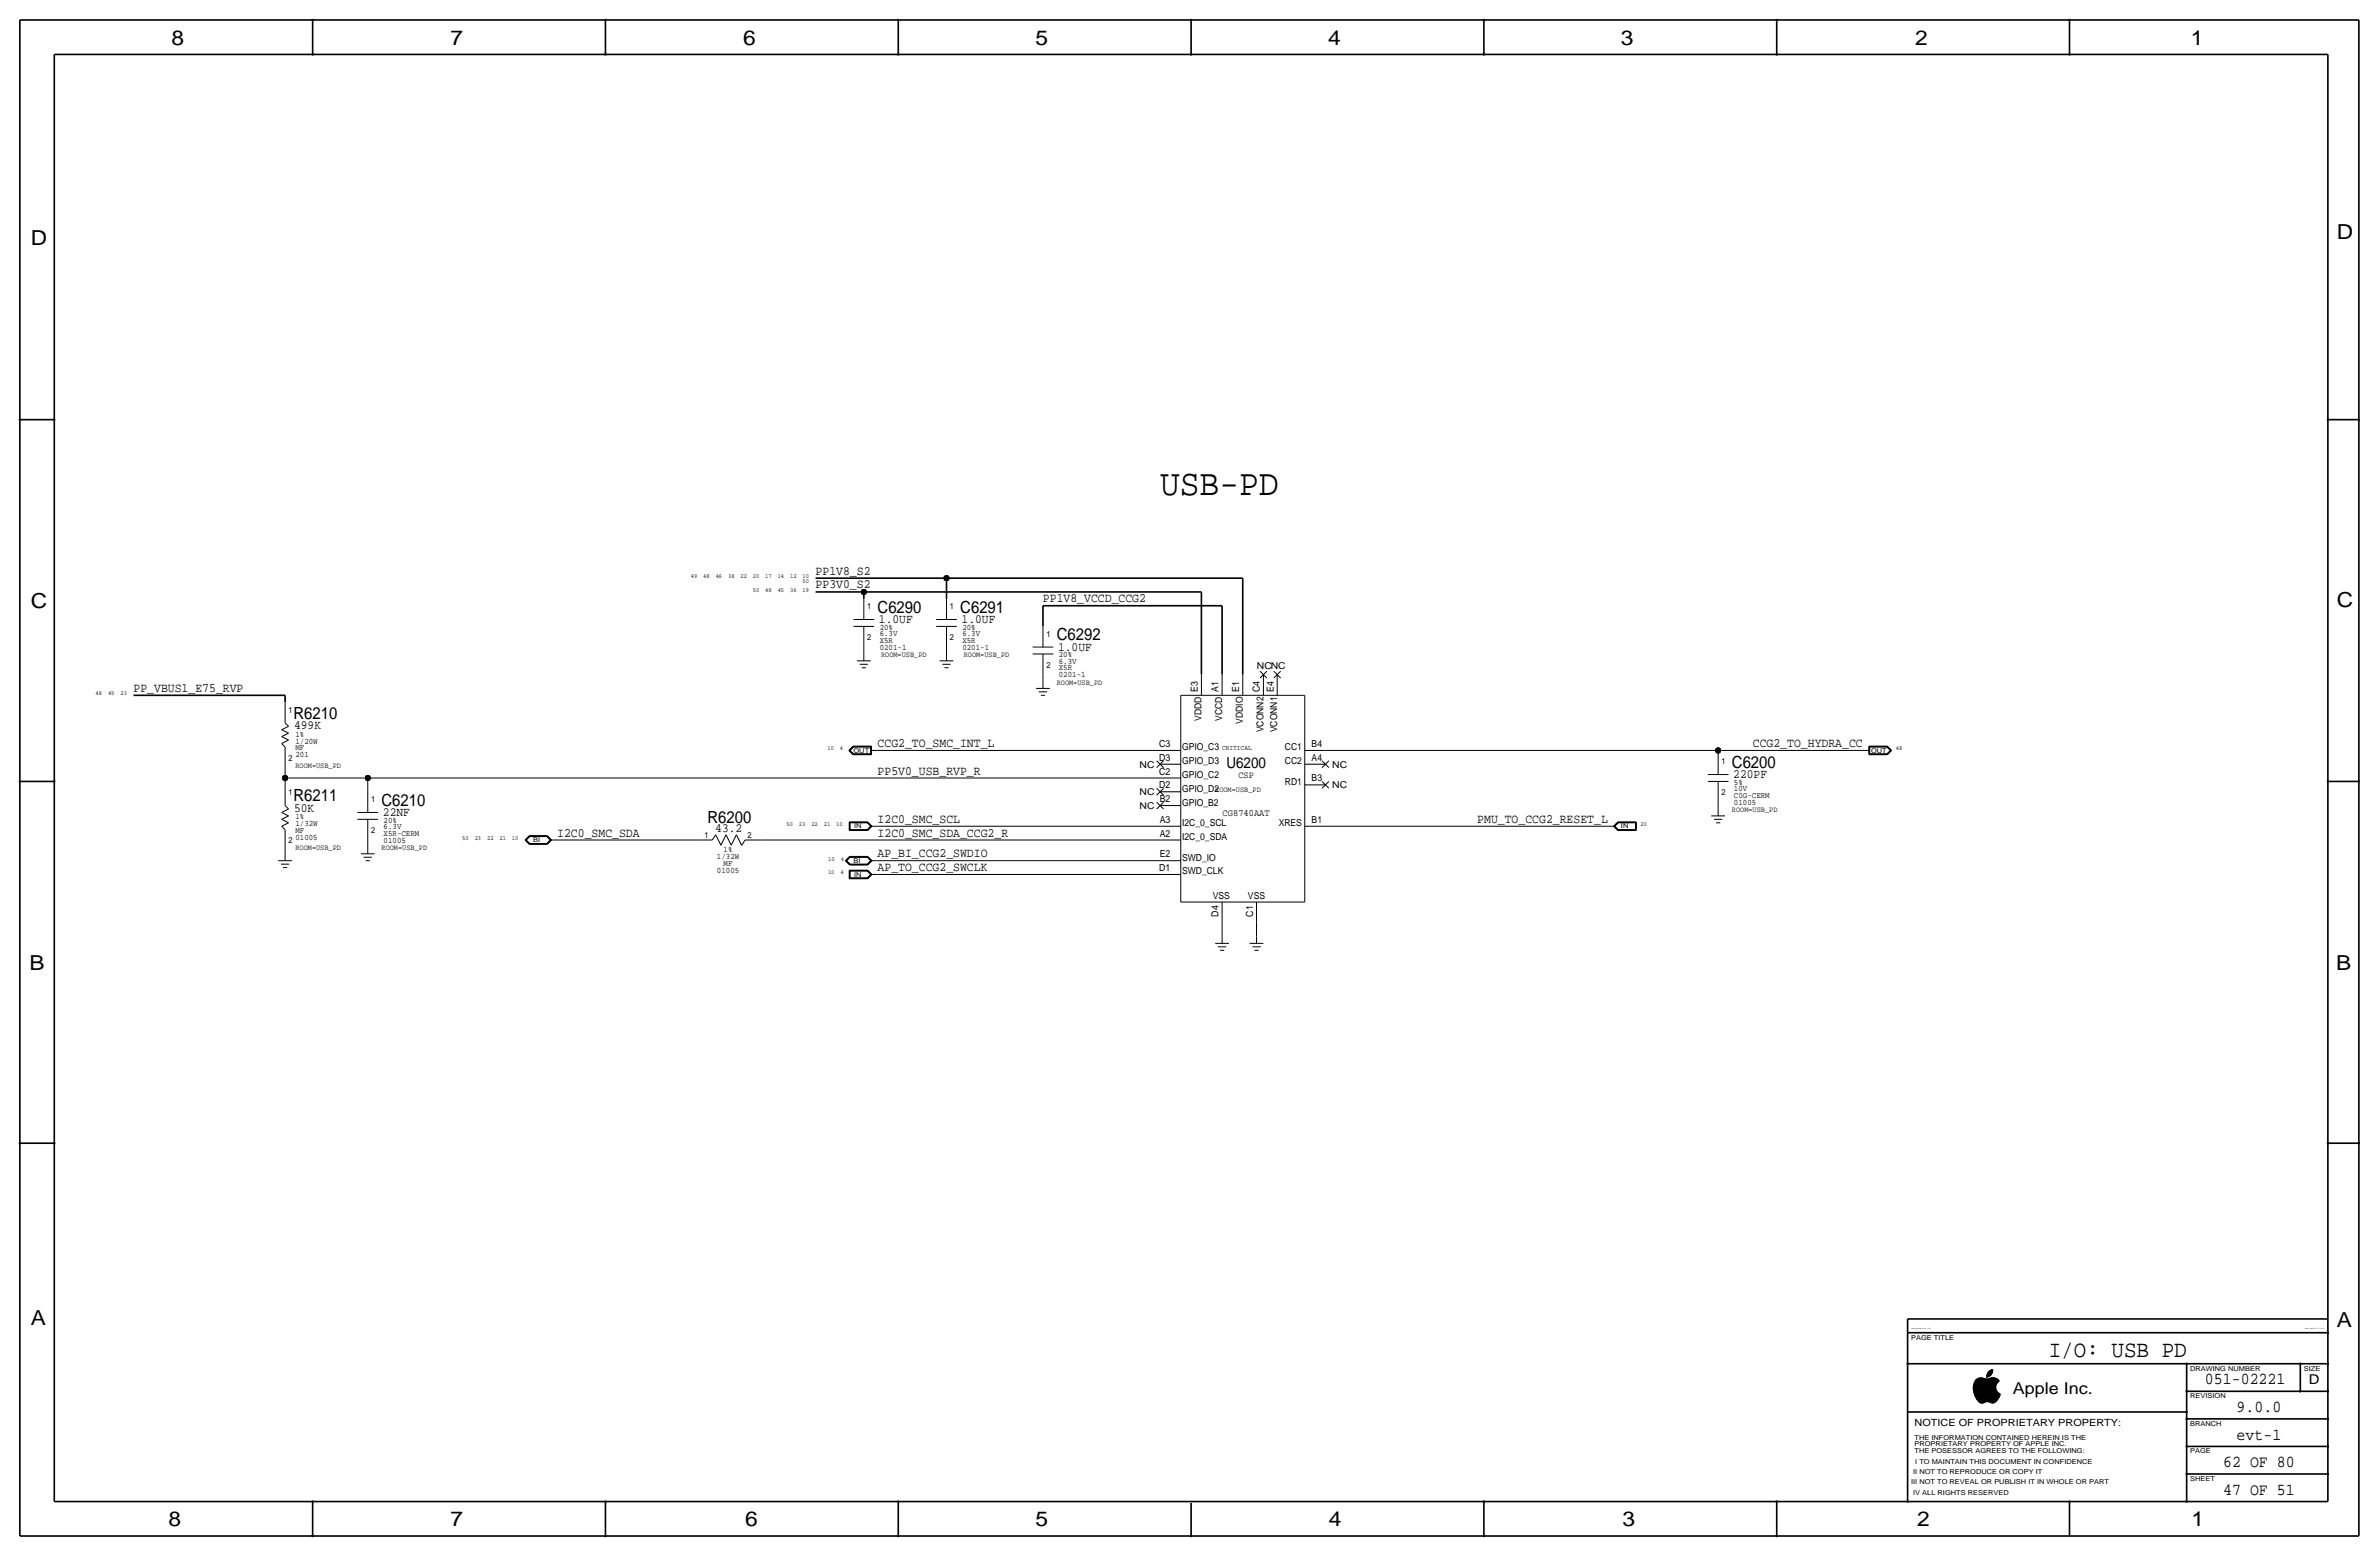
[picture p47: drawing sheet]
<svg xmlns="http://www.w3.org/2000/svg" width="877mm" height="574mm" viewBox="0 0 877 574" stroke-linecap="round" stroke-linejoin="round" font-family="sans-serif">
<defs><g id="words">
<text font-size="13.6" x="427.7" y="182.6">USB-PD</text>
<text font-size="8.6" x="755.3" y="500.1">I/O: USB PD</text>
<g font-size="7.6">
<text x="63.2" y="16.5">8</text>
<text x="166.1" y="16.5">7</text>
<text x="274" y="16.5">6</text>
<text x="381.7" y="16.5">5</text>
<text x="489.7" y="16.5">4</text>
<text x="597.6" y="16.5">3</text>
<text x="706.1" y="16.5">2</text>
<text x="807.7" y="16.5">1</text>
<text x="861.5" y="88.1">D</text>
<text x="11.4" y="90.4">D</text>
<text x="11.4" y="224.3">C</text>
<text x="861.5" y="223.8">C</text>
<text x="10.8" y="357.6">B</text>
<text x="861.3" y="357.4">B</text>
<text x="11.3" y="488.4">A</text>
<text x="861.5" y="489.2">A</text>
<text x="62.2" y="562.6">8</text>
<text x="166" y="562.6">7</text>
<text x="274.8" y="562.6">6</text>
<text x="381.7" y="562.6">5</text>
<text x="489.9" y="562.6">4</text>
<text x="598.1" y="562.6">3</text>
<text x="706.8" y="562.6">2</text>
<text x="807.9" y="562.6">1</text>
</g>
<g font-size="6.2">
<text x="323.5" y="225.8">C6290</text>
<text x="354" y="225.8">C6291</text>
<text x="389.6" y="236">C6292</text>
<text x="108.2" y="264.9">R6210</text>
<text x="638.5" y="283">C6200</text>
<text x="108.2" y="295.4">R6211</text>
<text x="140.7" y="296.9">C6210</text>
<text x="260.8" y="303.3">R6200</text>
<text x="812.9" y="510.3">051-02221</text>
<text x="824.6" y="520.4">9.0.0</text>
<text x="824.6" y="530.6">evt-1</text>
<text x="819.6" y="540.8">62 OF 80</text>
<text x="819.6" y="550.9">47 OF 51</text>
</g>
<text font-size="6" x="742.1" y="513.9">Apple Inc.</text>
<text font-size="5.6" x="452.1" y="283">U6200</text>
<text font-size="5" x="851.2" y="510.3">D</text>
<g font-size="4.7">
<text x="300.7" y="211.8">PP1V8_S2</text>
<text x="300.7" y="216.9">PP3V0_S2</text>
<text x="384.5" y="222">PP1V8_VCCD_CCG2</text>
<text x="324.1" y="229.6">1.0UF</text>
<text x="354.5" y="229.6">1.0UF</text>
<text x="390.1" y="239.8">1.0UF</text>
<text x="49.2" y="255">PP_VBUS1_E75_RVP</text>
<text x="108.4" y="268.7">499K</text>
<text x="323.5" y="275.3">CCG2_TO_SMC_INT_L</text>
<text x="646.2" y="275.3">CCG2_TO_HYDRA_CC</text>
<text x="323.5" y="285.5">PP5V0_USB_RVP_R</text>
<text x="639" y="286.8">220PF</text>
<text x="108.4" y="299.2">50K</text>
<text x="141.2" y="300.7">22NF</text>
<text x="323.5" y="303.3">I2C0_SMC_SCL</text>
<text x="544.6" y="303.3">PMU_TO_CCG2_RESET_L</text>
<text x="205.4" y="308.4">I2C0_SMC_SDA</text>
<text x="263.7" y="306.8">43.2</text>
<text x="323.5" y="308.4">I2C0_SMC_SDA_CCG2_R</text>
<text x="323.5" y="316">AP_BI_CCG2_SWDIO</text>
<text x="323.5" y="321.1">AP_TO_CCG2_SWCLK</text>
</g>
<text font-size="3.7" x="705.8" y="525.5">NOTICE OF PROPRIETARY PROPERTY:</text>
<g font-size="3.6">
<text x="441.7" y="255" transform="rotate(-90 441.7 255)">E3</text>
<text x="449.3" y="255" transform="rotate(-90 449.3 255)">A1</text>
<text x="456.9" y="255" transform="rotate(-90 456.9 255)">E1</text>
<text x="464.5" y="255" transform="rotate(-90 464.5 255)">C4</text>
<text x="469.6" y="255" transform="rotate(-90 469.6 255)">E4</text>
<text x="427.4" y="275.3">C3</text>
<text x="427.4" y="280.4">D3</text>
<text x="427.4" y="285.5">C2</text>
<text x="427.4" y="290.6">D2</text>
<text x="427.6" y="295.7">B2</text>
<text x="427.6" y="303.3">A3</text>
<text x="450.7" y="300.7">CG8740AAT</text>
<text x="427.6" y="308.4">A2</text>
<text x="427.6" y="316">E2</text>
<text x="427.4" y="321.1">D1</text>
<text x="449.3" y="337.9" transform="rotate(-90 449.3 337.9)">D4</text>
<text x="462" y="337.9" transform="rotate(-90 462 337.9)">C1</text>
</g>
<g font-size="3.5">
<text x="463.4" y="246.6">NCNC</text>
<text x="442.9" y="265.7" transform="rotate(-90 442.9 265.7)">VDDD</text>
<text x="450.5" y="265.7" transform="rotate(-90 450.5 265.7)">VCCD</text>
<text x="458.2" y="266.8" transform="rotate(-90 458.2 266.8)">VDDIO</text>
<text x="465.8" y="269.9" transform="rotate(-90 465.8 269.9)">VCONN2</text>
<text x="470.9" y="269.9" transform="rotate(-90 470.9 269.9)">VCONN1</text>
<text x="483.6" y="275.3">B4</text>
<text x="435.8" y="276.6">GPIO_C3</text>
<text x="435.8" y="281.7">GPIO_D3</text>
<text x="473.7" y="281.7">CC2</text>
<text x="473.7" y="276.6">CC1</text>
<text x="483.6" y="280.4">A4</text>
<text x="420.1" y="283">NC</text>
<text x="435.8" y="286.8">GPIO_C2</text>
<text x="456.6" y="286.8">CSP</text>
<text x="491.2" y="283">NC</text>
<text x="420.1" y="293.1">NC</text>
<text x="435.8" y="291.9">GPIO_D2</text>
<text x="473.7" y="289.3">RD1</text>
<text x="483.6" y="288">B3</text>
<text x="491.2" y="290.6">NC</text>
<text x="420.1" y="298.2">NC</text>
<text x="435.8" y="296.9">GPIO_B2</text>
<text x="435.8" y="304.5">I2C_0_SCL</text>
<text x="471.4" y="304.5">XRES</text>
<text x="483.6" y="303.3">B1</text>
<text x="435.8" y="309.6">I2C_0_SDA</text>
<text x="435.8" y="317.2">SWD_IO</text>
<text x="435.8" y="322.3">SWD_CLK</text>
<text x="447.1" y="331.5">VSS</text>
<text x="460.1" y="331.5">VSS</text>
</g>
<g font-size="3.1">
<text x="319.7" y="224.5">1</text>
<text x="350.2" y="224.5">1</text>
<text x="324.3" y="232.2">20%</text>
<text x="354.8" y="232.2">20%</text>
<text x="319.7" y="236">2</text>
<text x="324.3" y="237">X5R</text>
<text x="324.3" y="239.5">0201-1</text>
<text x="324.3" y="234.4">6.3V</text>
<text x="350.2" y="236">2</text>
<text x="354.8" y="239.5">0201-1</text>
<text x="354.8" y="234.4">6.3V</text>
<text x="354.8" y="237">X5R</text>
<text x="385.8" y="234.7">1</text>
<text x="390.3" y="244.6">6.3V</text>
<text x="390.3" y="242.3">20%</text>
<text x="385.8" y="246.1">2</text>
<text x="390.3" y="249.7">0201-1</text>
<text x="390.3" y="247.1">X5R</text>
<text x="106.4" y="262.6">1</text>
<text x="108.9" y="271.5">1%</text>
<text x="108.9" y="274.1">1/20W</text>
<text x="106.4" y="280.4">2</text>
<text x="108.9" y="276.6">MF</text>
<text x="108.9" y="279.1">201</text>
<text x="634.7" y="281.7">1</text>
<text x="106.4" y="293.1">1</text>
<text x="634.7" y="293.1">2</text>
<text x="639.3" y="291.6">10V</text>
<text x="639.3" y="289.3">5%</text>
<text x="136.9" y="295.7">1</text>
<text x="639.3" y="296.7">01005</text>
<text x="639.3" y="294.1">C0G-CERM</text>
<text x="108.9" y="302">1%</text>
<text x="108.9" y="304.5">1/32W</text>
<text x="141.4" y="303.3">20%</text>
<text x="141.4" y="305.6">6.3V</text>
<text x="106.4" y="310.9">2</text>
<text x="108.9" y="307.1">MF</text>
<text x="108.9" y="309.6">01005</text>
<text x="136.9" y="307.1">2</text>
<text x="141.4" y="308.1">X5R-CERM</text>
<text x="141.4" y="310.6">01005</text>
<text x="259.8" y="308.9">1</text>
<text x="275.5" y="308.9">2</text>
<text x="264.3" y="316.7">1/32W</text>
<text x="266.8" y="314.2">1%</text>
<text x="264.3" y="321.8">01005</text>
<text x="266.8" y="319.3">MF</text>
</g>
<g font-size="2.9">
<text x="324.8" y="242.3">ROOM=USB_PD</text>
<text x="355.3" y="242.3">ROOM=USB_PD</text>
<text x="389.6" y="252.5">ROOM=USB_PD</text>
<text x="108.9" y="283">ROOM=USB_PD</text>
<text x="448" y="291.8">ROOM=USB_PD</text>
<text x="638.5" y="299.5">ROOM=USB_PD</text>
<text x="108.9" y="313.4">ROOM=USB_PD</text>
<text x="140.7" y="313.4">ROOM=USB_PD</text>
</g>
<text font-size="2.6" x="450.5" y="276.6">CRITICAL</text>
<g font-size="2.5">
<text x="314.7" y="277.4">OUT</text>
<text x="689.8" y="277.4">OUT</text>
<text x="314.9" y="305.3">IN</text>
<text x="597.6" y="305.3">IN</text>
<text x="196.5" y="310.4">BI</text>
<text x="314.7" y="318">BI</text>
<text x="314.9" y="323.1">IN</text>
<text x="704.5" y="493.8">PAGE TITLE</text>
<text x="807.4" y="505.2">DRAWING NUMBER</text>
<text x="849.3" y="505.2">SIZE</text>
<text x="807.4" y="515.4">REVISION</text>
<text x="807.4" y="525.5">BRANCH</text>
<text x="705.8" y="533.1">PROPRIETARY PROPERTY OF APPLE INC.</text>
<text x="705.8" y="530.6">THE INFORMATION CONTAINED HEREIN IS THE</text>
<text x="705.8" y="535.7">THE POSESSOR AGREES TO THE FOLLOWING:</text>
<text x="706.1" y="539.5">I TO MAINTAIN THIS DOCUMENT IN CONFIDENCE</text>
<text x="807.4" y="535.7">PAGE</text>
<text x="705.3" y="543.3">II NOT TO REPRODUCE OR COPY IT</text>
<text x="807.4" y="545.8">SHEET</text>
<text x="704.5" y="547.1">III NOT TO REVEAL OR PUBLISH IT IN WHOLE OR PART</text>
<text x="705.3" y="550.9">IV ALL RIGHTS RESERVED</text>
</g>
<g font-size="2.3">
<text x="254.7" y="213.1">49</text>
<text x="259.3" y="213.1">48</text>
<text x="263.9" y="213.1">46</text>
<text x="268.4" y="213.1">38</text>
<text x="273" y="213.1">22</text>
<text x="277.6" y="213.1">20</text>
<text x="282.1" y="213.1">17</text>
<text x="286.7" y="213.1">14</text>
<text x="291.3" y="213.1">12</text>
<text x="295.9" y="214.9">50</text>
<text x="295.9" y="213.1">10</text>
<text x="277.6" y="218.2">50</text>
<text x="282.1" y="218.2">48</text>
<text x="286.7" y="218.2">45</text>
<text x="291.3" y="218.2">36</text>
<text x="295.9" y="218.2">19</text>
<text x="35.3" y="256.3">48</text>
<text x="39.8" y="256.3">45</text>
<text x="44.4" y="256.3">23</text>
<text x="305.1" y="276.6">10</text>
<text x="309.7" y="276.6">4</text>
<text x="698.9" y="276.6">48</text>
<text x="290" y="304.5">50</text>
<text x="294.5" y="304.5">23</text>
<text x="299.1" y="304.5">22</text>
<text x="303.7" y="304.5">21</text>
<text x="308.3" y="304.5">10</text>
<text x="604.8" y="304.5">20</text>
<text x="170.4" y="309.6">50</text>
<text x="175" y="309.6">23</text>
<text x="179.6" y="309.6">22</text>
<text x="184.2" y="309.6">21</text>
<text x="188.7" y="309.6">10</text>
<text x="305.4" y="317.2">10</text>
<text x="309.9" y="317.2">4</text>
<text x="305.3" y="322.3">10</text>
<text x="309.8" y="322.3">4</text>
</g>
<g font-size=".7">
<text x="704.5" y="490">SYNC_MASTER=test_mlb</text>
<text x="849.7" y="490">SYNC_DATE=10/13/2016</text>
</g>
</g></defs>
<g fill="none" stroke="#000" stroke-width=".37">
<path d="M314.7 228.3h7.6zM314.7 230.9h7.6zM318.5 238.5v2.5zM318.5 220.7v7.6zM318.5 230.9v7.6zM345.1 230.9h7.7zM345.1 228.3h7.7zM348.9 238.5v2.5zM348.9 220.7v7.6zM348.9 230.9v7.6zM380.7 238.5h7.6zM384.5 230.9v7.6z"/>
<path d="M105.1 258.8v7.6zM315.9 243.6h5.1zM316.9 244.9h3.1zM317.7 246.1h1.5zM318.5 241v2.6zM346.4 243.6h5.1zM347.4 244.9h3.1zM348.2 246.1h1.5zM348.9 241v2.6zM380.7 241h7.6zM382 253.7h5zM383 255h3z"/>
<path d="M383.7 256.3h1.6zM384.5 248.7v2.5zM384.5 251.2v2.5zM384.5 241v7.7zM435.3 256.3h45.7zM435.3 256.3v76.2zM442.9 248.7v7.6zM450.5 248.7v7.6zM458.2 248.7v7.6zM464.5 249.9l2.6-2.5zM464.5 247.4l2.6 2.5zM465.8 248.7v7.6z"/>
<path d="M469.6 249.9l2.5-2.5zM469.6 247.4l2.5 2.5zM470.9 248.7v7.6zM481 256.3v76.2zM103.8 274.1l1.3 1.2zM103.8 271.5l2.6 1.3zM103.8 269l2.6 1.3zM103.8 269l2.6-1.3zM103.8 274.1l2.6-1.3zM103.8 271.5l2.6-1.2zM105.1 275.3v6.4zM105.1 266.4l1.3 1.3z"/>
<path d="M312.9 276.6l1.6-1.6zM312.9 276.6l1.6 1.6zM313.1 276.6l1.5-1.5zM313.1 276.6l1.5 1.5zM313.2 276.6l1.4-1.4zM313.2 276.6l1.4 1.4zM313.4 276.6l1.3 1.3zM313.4 276.6l1.3-1.3zM314.5 278.2h6.8zM314.5 275h6.8zM314.6 275.1h6.6zM314.6 278.1h6.6z"/>
<path d="M314.6 275.2h6.5zM314.6 278h6.5zM314.7 275.3h6.3zM314.7 277.9h6.3zM321 275.3v2.6zM321 276.6h2.5zM321.1 275.2v2.8zM321.2 275.1v3zM321.3 275v3.2zM323.5 276.6h104.2zM427.7 276.6h7.6zM481 276.6h7.6z"/>
<path d="M488.6 276.6h144.8zM633.4 276.6h53.4zM633.4 277.9v7.6zM686.8 276.6h2.5zM689 278.2h6.8zM689 275v3.2zM689 275h6.8zM689.1 275.1v3zM689.1 278.1h6.7zM689.1 275.1h6.7zM689.2 275.2v2.8zM689.2 278h6.5z"/>
<path d="M689.2 275.2h6.5zM689.3 275.3h6.4zM689.3 275.3v2.6zM689.3 277.9h6.4zM695.7 275.3l1.2 1.3zM695.7 277.9l1.2-1.3zM695.7 278l1.4-1.4zM695.7 275.2l1.4 1.4zM695.8 278.1l1.4-1.5zM695.8 275.1l1.4 1.5zM695.8 275l1.6 1.6zM695.8 278.2l1.6-1.6z"/>
<path d="M103.8 299.5l2.6 1.2zM103.8 299.5l2.6-1.3zM105.1 286.8h30.5zM105.1 286.8v2.5zM105.1 281.7v5.1zM105.1 289.3v7.6zM105.1 296.9l1.3 1.3zM131.8 299.5h7.6zM135.6 286.8v5zM135.6 291.8v7.7zM135.6 286.8h292.1zM426.4 293.1l2.6-2.5z"/>
<path d="M426.4 290.6l2.6 2.5zM426.4 283l2.6-2.6zM426.4 280.4l2.6 2.6zM426.4 298.2l2.6-2.5zM426.4 295.7l2.6 2.5zM427.7 291.8h7.6zM427.7 296.9h7.6zM427.7 281.7h7.6zM427.7 286.8h7.6zM481 289.3h7.6zM481 281.7h7.6zM487.4 283l2.5-2.6z"/>
<path d="M487.4 280.4l2.5 2.6zM487.4 290.6l2.5-2.6zM487.4 288l2.5 2.6zM629.6 285.5h7.6zM629.6 288h7.6zM633.4 295.7v2.5zM633.4 298.2v2.5zM633.4 288v7.7zM102.6 317.2h5zM103.6 318.5h3zM103.8 304.5l1.3 1.3zM103.8 302l2.6 1.3z"/>
<path d="M103.8 304.5l2.6-1.2zM103.8 302l2.6-1.3zM104.3 319.8h1.6zM105.1 312.2v2.5zM105.1 314.7v2.5zM105.1 305.8v6.4zM131.8 302h7.6zM133 314.7h5.1zM134.1 316h3zM134.8 317.2h1.5zM135.6 309.6v2.6zM135.6 312.2v2.5z"/>
<path d="M135.6 302v7.6zM193.5 309.6l1.6 1.6zM193.5 309.6l1.6-1.5zM193.7 309.6l1.5 1.5zM193.7 309.6l1.5-1.4zM193.9 309.6l1.3-1.3zM193.9 309.6l1.3 1.4zM194 309.6l1.3-1.2zM194 309.6l1.3 1.3zM195.1 311.2h6.7zM195.1 308.1h6.7zM195.2 308.2h6.5z"/>
<path d="M195.2 311.1h6.5zM195.2 308.3h6.5zM195.2 311h6.5zM195.3 310.9h6.3zM195.3 308.4h6.3zM201.6 308.4l1.3 1.2zM201.6 310.9l1.3-1.3zM201.7 311l1.3-1.4zM201.7 308.3l1.3 1.3zM201.7 308.2l1.5 1.4zM201.8 308.1l1.6 1.5zM201.8 311.2l1.6-1.6z"/>
<path d="M202.9 309.6h2.5zM203.2 309.6l-1.5 1.5zM205.4 309.6h52.1zM257.5 309.6h5.1zM263.9 307.7l1.9 3.9zM263.9 307.7l-1.3 1.9zM267.7 307.7l-1.9 3.9zM267.7 307.7l1.9 3.9zM271.5 307.7l-1.9 3.9zM271.5 307.7l1.9 3.9zM274.7 309.6h5.7zM274.7 309.6l-1.3 2.1z"/>
<path d="M280.4 309.6h147.3zM311.7 317.2l1.5 1.6zM311.7 317.2l1.5-1.5zM311.8 317.2l1.5 1.5zM311.8 317.2l1.5-1.4zM312 317.2l1.3-1.3zM312 317.2l1.3 1.4zM312.1 317.2l1.3 1.3zM312.1 317.2l1.3-1.2zM313.1 303v3.1zM313.1 306.1h6.8zM313.1 303h6.8z"/>
<path d="M313.2 303.1v2.9zM313.2 306h6.6zM313.2 303.1h6.6zM313.2 318.8h6.7zM313.2 315.7h6.7zM313.3 318.7h6.5zM313.3 303.2v2.7zM313.3 305.9h6.5zM313.3 303.2h6.5zM313.3 315.8h6.5zM313.3 315.9h6.5zM313.3 318.6h6.5z"/>
<path d="M313.4 318.5h6.3zM313.4 316h6.3zM313.4 303.3h6.3zM313.4 303.3v2.5zM313.4 305.8h6.3zM319.7 316l1.3 1.2zM319.7 303.3l1.3 1.2zM319.7 318.5l1.3-1.3zM319.7 305.8l1.3-1.3zM319.8 318.6l1.4-1.4zM319.8 305.9l1.4-1.4zM319.8 315.9l1.4 1.3z"/>
<path d="M319.8 303.2l1.4 1.3zM319.8 315.8l1.5 1.4zM319.8 303.1l1.5 1.4zM319.8 318.7l1.5-1.5zM319.8 306l1.5-1.5zM319.9 315.7l1.6 1.5zM319.9 303l1.6 1.5zM319.9 318.8l1.6-1.6zM319.9 306.1l1.6-1.6zM321 317.2h2.5zM321 304.5h2.5zM323.5 304.5h104.2z"/>
<path d="M323.5 317.2h104.2zM427.7 304.5h7.6zM427.7 309.6h7.6zM427.7 317.2h7.6zM481 304.5h7.6zM488.6 304.5h104.2zM592.8 304.5h2.5zM594.9 304.5l1.5 1.6zM595 304.5l1.5-1.4zM595 304.5l1.5 1.5zM595.2 304.5l1.3 1.4zM595.2 304.5l1.3-1.3z"/>
<path d="M595.3 304.5l1.3 1.3zM595.3 304.5l1.3-1.2zM596.4 303h6.8zM596.4 303l-1.5 1.5zM596.4 306.1h6.8zM596.5 303.1h6.6zM596.5 306h6.6zM596.5 303.2h6.5zM596.5 305.9h6.5zM596.6 303.3h6.3zM596.6 305.8h6.3zM602.9 303.3v2.5z"/>
<path d="M603 303.2v2.7zM603.1 303.1v2.9zM603.2 303v3.1zM630.9 300.7h5.1zM631.9 302h3zM632.7 303.3h1.5zM313.1 320.8v3.1zM313.1 323.9h6.8zM313.1 320.8h6.8zM313.2 320.9v2.9zM313.2 323.8h6.6zM313.2 320.9h6.6z"/>
<path d="M313.3 321v2.7zM313.3 323.7h6.5zM313.3 321h6.5zM313.4 321.1h6.3zM313.4 321.1v2.5zM313.4 323.6h6.3zM319.7 321.1l1.3 1.2zM319.7 323.6l1.3-1.3zM319.8 323.7l1.4-1.4zM319.8 321l1.4 1.3zM319.8 320.9l1.5 1.4zM319.8 323.8l1.5-1.5z"/>
<path d="M319.9 320.8l1.6 1.5zM319.9 323.9l1.6-1.6zM321 322.3h2.5zM323.5 322.3h104.2zM427.7 322.3h7.6zM435.3 332.5h45.7zM450.5 332.5v7.6zM463.2 332.5v7.6zM448 347.7h5.1zM449 349h3.1zM449.8 350.3h1.5zM450.5 340.1v5.1z"/>
<path d="M450.5 345.2v2.5zM460.7 347.7h5.1zM461.7 349h3.1zM462.5 350.3h1.5zM463.2 340.1v5.1zM463.2 345.2v2.5zM727.5 512.2h8.4zM727.5 512.3h8.4zM727.5 512.4h8.5zM727.5 511.2h8.2zM727.5 511.3h8.2zM727.5 511.5h8.2z"/>
<path d="M727.5 511.4h8.2zM727.5 512h8.3zM727.5 512.1h8.3zM727.5 511.7h8.3zM727.5 511.8h8.3zM727.5 511.6h8.3zM727.5 511.9h8.3zM727.5 511.1h8.3zM727.6 512.8h8.6zM727.6 510.8h8.2zM727.6 511h8.2zM727.6 510.9h8.2z"/>
<path d="M727.6 510.7h8.2zM727.6 512.5h8.4zM727.6 512.6h8.4zM727.6 512.7h8.5zM727.6 512.9h8.6zM727.6 510.6h8.3zM727.6 510.5h8.3zM727.6 513h8.7zM727.6 513.1h8.8zM727.7 513.2h8.8zM727.7 510.2h8.3zM727.7 510.4h8.2z"/>
<path d="M727.7 510.3h8.3zM727.7 513.4h9.1zM727.7 513.3h9zM727.7 510.1h8.3zM727.8 509.9h8.4zM727.8 513.5h9.1zM727.8 510h8.3zM727.8 513.6h9.2zM727.8 513.8h9.6zM727.8 509.8h8.5zM727.8 513.7h9.4zM727.9 513.9h9.5z"/>
<path d="M727.9 509.7h8.4zM727.9 509.6h8.5zM727.9 514.1h9.5zM727.9 514h9.5zM728 514.2h9.4zM728 509.5h8.5zM728 509.4h8.6zM728 509.3h8.7zM728 514.4h9.3zM728.1 509.2h8.8zM728.1 514.5h9.2zM728.1 514.6h9.1z"/>
<path d="M728.1 509.1h8.9zM728.2 514.7h9zM728.2 509h8.8zM728.2 514.8h9zM728.3 514.9h8.8zM728.3 508.9h8.7zM728.3 515h8.8zM728.3 508.8h8.6zM728.3 515.1h8.7zM728.4 508.7h8.4zM728.4 515.2h8.6zM728.5 515.3h8.4z"/>
<path d="M728.5 515.4h8.4zM728.5 508.6h8.2zM728.6 515.5h8.2zM728.6 508.5h7.9zM728.7 515.6h8zM728.7 515.7h8zM728.7 508.4h7.7zM728.8 515.8h7.7zM728.9 515.9h7.6zM728.9 508.3h3.1zM728.9 516h7.5zM729 508.2h2.6z"/>
<path d="M729 516.1h7.3zM729.1 516.2h7.1zM729.2 516.3h6.9zM729.2 508.1a4.7 4.7 0 0 0-1.2 6.3l1.8 2.6 .8 .2 1-.3M729.3 508.1h2.1zM729.3 516.4h6.7zM729.4 516.5h6.5zM729.5 516.6h6.3zM729.6 516.7h2.5zM729.6 507.9h1.4zM729.7 516.8h2.1zM729.8 516.9h1.9z"/>
<path d="M729.9 517h1.6zM730.2 517.1h1zM732.4 507.5h.6zM732.4 507.6h.4zM732.4 507.4h.8zM732.4 507.3h1zM732.4 507.1h1.3zM732.4 507h1.4zM732.4 507.2h1.2zM732.5 506.9h1.4zM732.5 506.8h1.5zM732.5 506.6h1.7z"/>
<path d="M732.5 506.7h1.6zM732.6 506.5h1.7zM732.6 506.4h1.7zM732.7 506.3h1.7zM732.7 506.2h1.7zM732.8 506.1h1.7zM732.8 506h1.7zM732.9 505.9h1.6zM733 505.8h1.6zM733.1 505.7h1.5zM733.1 508.3h3.1zM733.2 505.6h1.4z"/>
<path d="M733.2 516.7h2.5zM733.3 505.5h1.4zM733.4 508.2h2.6zM733.4 505.4h1.3zM733.6 505.3h1.1zM733.6 516.8h2zM733.6 508.1a2.99 2.99 0 0 1 3.5 1 2.71 2.71 0 0 0-1.3 2.5 2.71 2.71 0 0 0 1.7 2.3 3.5 3.5 0 0 1-3.1 3.2l-1.6-.4-1.1 .2M733.7 508.1h2.1zM733.7 508.1l-1.3 .2-1.9-.4-1.3 .2M733.7 505.2h1zM733.8 516.9h1.7zM733.9 505.1h.8z"/>
<path d="M733.9 507.9h1.6zM734 517h1.3zM734.1 505h.6zM734.3 507.8h.8zM734.3 504.9h.4zM734.3 517.1h.7zM734.7 504.7a2.81 2.81 0 0 0-2.3 3 2.71 2.71 0 0 0 2.3-2.9"/>
</g>
<g fill="none" stroke="#000" stroke-width=".6" stroke-linecap="butt">
<path d="M7.3 7.4v558.8zM7.3 7.4h862.3zM115.3 7.4v12.7zM223.2 7.4v12.7zM331.2 7.4v12.7zM439.1 7.4v12.7zM547.1 7.4v12.7zM655 7.4v12.7zM763 7.4v12.7zM869.6 7.4v558.8zM20 20.1v533.4zM20 20.1h838.2z"/>
<path d="M858.2 20.1v533.4zM7.3 154.7h12.7zM858.2 154.7h11.4zM300.7 213.1h48.2zM300.7 218.2h17.8zM318.5 218.2h124.4zM318.5 218.2v2.5zM348.9 213.1h109.3zM348.9 213.1v7.6zM442.9 218.2v30.5zM458.2 213.1v35.6zM384.5 223.3h66z"/>
<path d="M384.5 223.3v7.6zM450.5 223.3v25.4zM49.2 256.3h55.9zM105.1 256.3v2.5zM633.4 276.6v1.3zM7.3 288h12.7zM858.2 288h11.4zM7.3 421.4h12.7zM858.2 421.4h11.4zM703.3 486.2h154.9zM703.3 486.2v5zM703.3 491.2v62.3z"/>
<path d="M703.3 491.2h154.9zM703.3 502.7h154.9zM806.1 502.7v50.8zM806.1 512.8h52.1zM848.1 502.7v10.1zM703.3 520.4h102.8zM806.1 533.1h52.1zM806.1 523h52.1zM20 553.5h838.2zM115.3 553.5v12.7zM223.2 553.5v12.7zM331.2 553.5v12.7z"/>
<path d="M439.1 554v12.2zM547.1 553.5v12.7zM655 553.5v12.7zM763 553.5v12.7zM806.1 543.3h52.1zM7.3 566.2h862.3z"/>
</g>
<g fill="#000" stroke="#000" stroke-width=".37">
<path d="M115.1 7.2h.4v.3h-.4zM115.1 19.9h.4v.3h-.4zM223 7.2h.4v.3h-.4zM223 19.9h.4v.3h-.4zM331 19.9h.4v.3h-.4zM331 7.2h.4v.3h-.4zM438.9 7.2h.4v.3h-.4zM438.9 19.9h.4v.3h-.4zM546.9 7.2h.4v.3h-.4zM546.9 19.9h.4v.3h-.4zM654.8 19.9h.4v.3h-.4zM654.8 7.2h.4v.3h-.4z"/>
<path d="M762.8 19.9h.4v.3h-.4zM762.8 7.2h.4v.3h-.4zM7.1 154.5h.4v.4h-.4zM19.8 154.5h.4v.4h-.4zM858 154.5h.4v.4h-.4zM869.5 154.5h.3v.4h-.3zM7.1 287.9h.4v.3h-.4zM19.8 287.9h.4v.3h-.4zM858 287.9h.4v.3h-.4zM869.5 287.9h.3v.3h-.3zM7.1 421.2h.4v.4h-.4zM19.8 421.2h.4v.4h-.4z"/>
<path d="M858 421.2h.4v.4h-.4zM869.5 421.2h.3v.4h-.3zM858 491.1h.4v.3h-.4zM703.1 502.5h.4v.3h-.4zM806 502.5h.3v.3h-.3zM806 512.7h.3v.3h-.3zM847.9 512.7h.3v.3h-.3zM847.9 502.5h.3v.3h-.3zM858 502.5h.4v.3h-.4zM858 512.7h.4v.3h-.4zM806 520.3h.3v.3h-.3zM806 522.8h.3v.4h-.3z"/>
<path d="M806 533h.3v.3h-.3zM858 522.8h.4v.4h-.4zM858 533h.4v.3h-.4zM115.1 553.3h.4v.3h-.4zM223 553.3h.4v.3h-.4zM331 553.3h.4v.3h-.4zM546.9 553.3h.4v.3h-.4zM654.8 553.3h.4v.3h-.4zM703.1 553.3h.4v.3h-.4zM762.8 553.3h.4v.3h-.4zM806 543.1h.3v.4h-.3zM806 553.3h.3v.3h-.3z"/>
<path d="M858 543.1h.4v.4h-.4zM115.1 566h.4v.3h-.4zM223 566h.4v.3h-.4zM331 566h.4v.3h-.4zM438.9 566h.4v.3h-.4zM546.9 566h.4v.3h-.4zM654.8 566h.4v.3h-.4z"/>
<circle cx="318.5" cy="218.2" r="1.02"/>
<circle cx="348.9" cy="213.1" r="1.02"/>
<circle cx="633.4" cy="276.6" r="1.02"/>
<circle cx="105.1" cy="286.8" r="1.02"/>
<circle cx="135.6" cy="286.8" r="1.02"/>
</g>
<use href="#words"/>
</svg>
